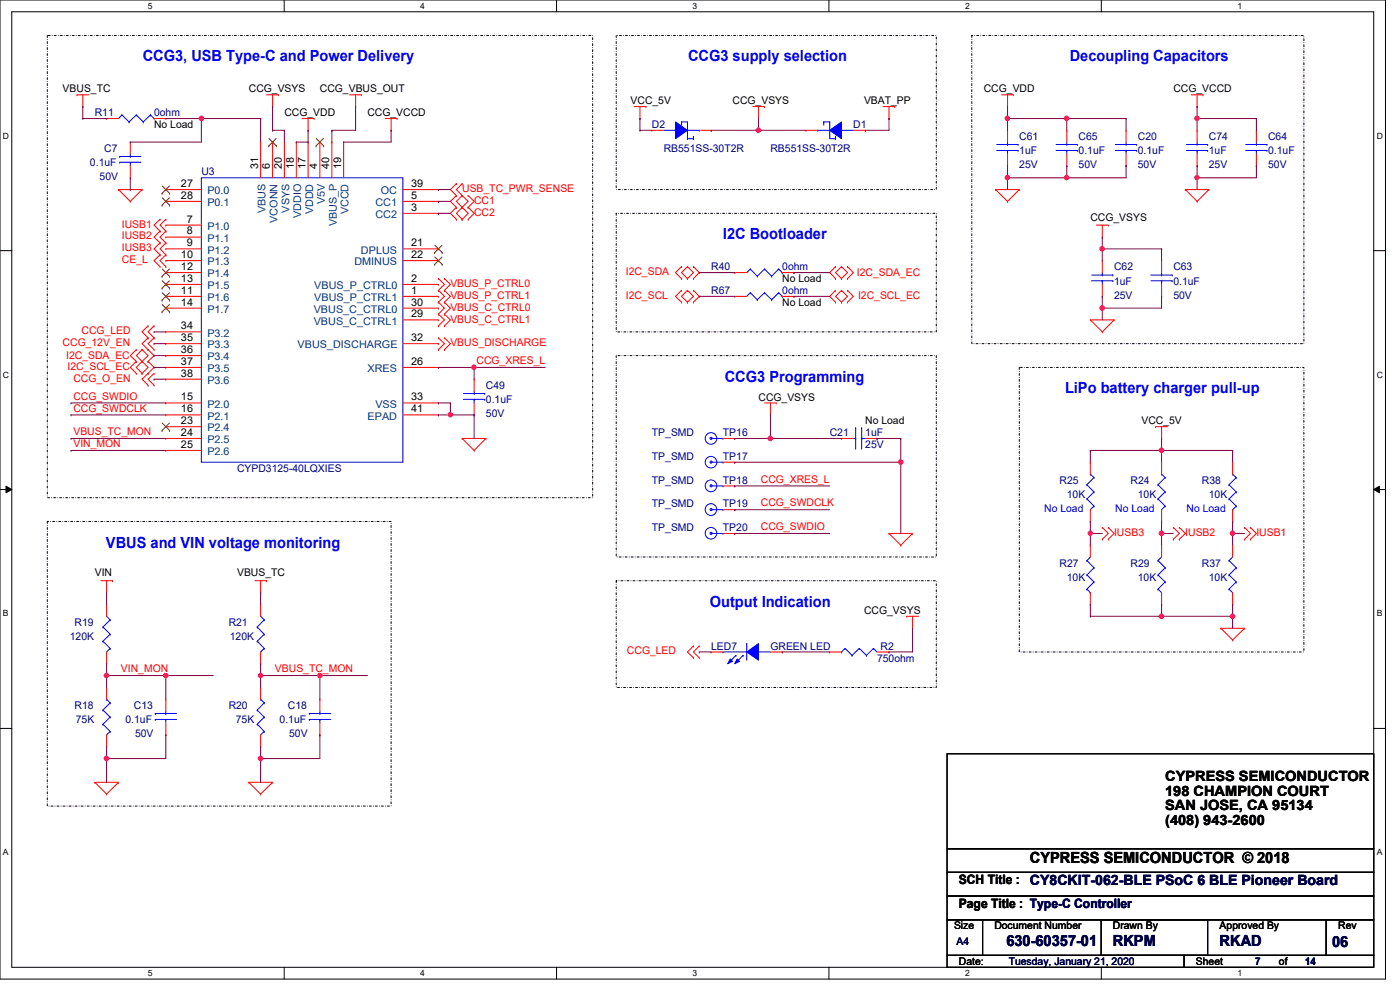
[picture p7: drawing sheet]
<svg xmlns="http://www.w3.org/2000/svg" width="297mm" height="210mm" viewBox="0 0 297 210" stroke-linecap="round" stroke-linejoin="round" font-family="sans-serif">
<defs><g id="words">
<g font-size="3.3" fill="#00f">
<text x="30.3" y="13">CCG3, USB Type-C and Power Delivery</text>
<text x="146" y="13">CCG3 supply selection</text>
<text x="226.9" y="13">Decoupling Capacitors</text>
<text x="153.4" y="50.8">I2C Bootloader</text>
<text x="153.8" y="80.9">CCG3 Programming</text>
<text x="225.9" y="83.4">LiPo battery charger pull-up</text>
<text x="22.5" y="116.2">VBUS and VIN voltage monitoring</text>
<text x="150.6" y="128.7">Output Indication</text>
</g>
<text font-size="3.3" x="218.5" y="183">CYPRESS SEMICONDUCTOR © 2018</text>
<g font-size="3.3" fill="#000040">
<text x="213.5" y="200.6">630-60357-01</text>
<text x="236.1" y="200.6">RKPM</text>
<text x="258.7" y="200.6">RKAD</text>
<text x="282.6" y="200.9">06</text>
</g>
<g font-size="3">
<text x="247.2" y="165.7">CYPRESS SEMICONDUCTOR</text>
<text x="247.2" y="168.8">198 CHAMPION COURT</text>
<text x="247.2" y="171.9">SAN JOSE, CA 95134</text>
<text x="247.2" y="175">(408) 943-2600</text>
</g>
<g font-size="2.8">
<text x="203.4" y="187.6">SCH Title : CY8CKIT-062-BLE PSoC 6 BLE Pioneer Board</text>
<text x="203.4" y="192.7">Page Title : Type-C Controller</text>
</g>
<g font-size="2.2">
<text x="13.3" y="19.6">VBUS_TC</text>
<text x="52.8" y="19.6">CCG_VSYS</text>
<text x="67.9" y="19.6">CCG_VBUS_OUT</text>
<text x="133.8" y="22.1">VCC_5V</text>
<text x="155.4" y="22.1">CCG_VSYS</text>
<text x="183.3" y="22.1">VBAT_PP</text>
<text x="208.7" y="19.6">CCG_VDD</text>
<text x="248.9" y="19.6">CCG_VCCD</text>
<text x="32.7" y="27.2">No Load</text>
<text x="60.3" y="24.6">CCG_VDD</text>
<text x="77.9" y="24.6">CCG_VCCD</text>
<text x="54.7" y="35.9" transform="rotate(-90 54.7 35.9)">31</text>
<text x="57.3" y="35.9" transform="rotate(-90 57.3 35.9)">6</text>
<text x="59.8" y="35.9" transform="rotate(-90 59.8 35.9)">20</text>
<text x="62.3" y="35.9" transform="rotate(-90 62.3 35.9)">18</text>
<text x="64.8" y="35.9" transform="rotate(-90 64.8 35.9)">17</text>
<text x="67.3" y="35.9" transform="rotate(-90 67.3 35.9)">4</text>
<text x="69.8" y="35.9" transform="rotate(-90 69.8 35.9)">40</text>
<text x="72.3" y="35.9" transform="rotate(-90 72.3 35.9)">19</text>
<text x="38.4" y="39.7">27</text>
<text x="87.2" y="39.7">39</text>
<text x="38.4" y="42.2">28</text>
<text x="39.7" y="47.2">7</text>
<text x="87.2" y="44.7">3</text>
<text x="87.2" y="42.2">5</text>
<text x="231.3" y="46.8">CCG_VSYS</text>
<text x="39.7" y="49.7">8</text>
<text x="39.7" y="52.2">9</text>
<text x="87.2" y="52.2">21</text>
<text x="38.4" y="54.7">10</text>
<text x="38.4" y="57.3">12</text>
<text x="38.4" y="59.8">13</text>
<text x="87.2" y="59.8">2</text>
<text x="87.2" y="54.7">22</text>
<text x="165.9" y="59.9">No Load</text>
<text x="38.4" y="62.3">11</text>
<text x="38.4" y="64.8">14</text>
<text x="87.2" y="62.3">1</text>
<text x="87.2" y="64.8">30</text>
<text x="165.9" y="64.9">No Load</text>
<text x="38.4" y="69.8">34</text>
<text x="87.2" y="67.3">29</text>
<text x="38.4" y="77.4">37</text>
<text x="38.4" y="74.9">36</text>
<text x="38.4" y="72.3">35</text>
<text x="87.2" y="77.4">26</text>
<text x="87.2" y="72.3">32</text>
<text x="38.4" y="79.9">38</text>
<text x="38.4" y="87.5">16</text>
<text x="38.4" y="84.9">15</text>
<text x="38.4" y="90">23</text>
<text x="87.2" y="84.9">33</text>
<text x="87.2" y="87.5">41</text>
<text x="160.9" y="85">CCG_VSYS</text>
<text x="38.4" y="95">25</text>
<text x="38.4" y="92.5">24</text>
<text x="183.6" y="90">No Load</text>
<text x="242.1" y="90">VCC_5V</text>
<text x="20.1" y="122.2">VIN</text>
<text x="50.3" y="122.2">VBUS_TC</text>
<text x="183.3" y="130.3">CCG_VSYS</text>
<text x="202.4" y="197.1">Size</text>
<text x="210.9" y="197.1">Document Number</text>
<text x="236.1" y="197.1">Drawn By</text>
<text x="258.7" y="197.1">Approved By</text>
<text x="283.9" y="197.1">Rev</text>
<text x="203.4" y="204.7">Date:</text>
<text x="253.7" y="204.7">Sheet</text>
<text x="271.3" y="204.7">of</text>
</g>
<g font-size="2.2" fill="#000080">
<text x="20.1" y="24.6">R11</text>
<text x="32.7" y="24.6">0ohm</text>
<text x="138.3" y="27.2">D2</text>
<text x="181" y="27.2">D1</text>
<text x="216.2" y="29.7">C61</text>
<text x="228.8" y="29.7">C65</text>
<text x="241.4" y="29.7">C20</text>
<text x="256.5" y="29.7">C74</text>
<text x="269" y="29.7">C64</text>
<text x="19.1" y="35.2">0.1uF</text>
<text x="22.1" y="32.2">C7</text>
<text x="140.8" y="32.2">RB551SS-30T2R</text>
<text x="163.4" y="32.2">RB551SS-30T2R</text>
<text x="216.2" y="32.7">1uF</text>
<text x="216.2" y="35.7">25V</text>
<text x="228.8" y="32.7">0.1uF</text>
<text x="228.8" y="35.7">50V</text>
<text x="241.4" y="32.7">0.1uF</text>
<text x="241.4" y="35.7">50V</text>
<text x="256.5" y="32.7">1uF</text>
<text x="256.5" y="35.7">25V</text>
<text x="269" y="32.7">0.1uF</text>
<text x="269" y="35.7">50V</text>
<text x="21.1" y="38.2">50V</text>
<text x="42.7" y="37.2">U3</text>
<text x="150.9" y="57.3">R40</text>
<text x="165.9" y="57.3">0ohm</text>
<text x="236.3" y="57.3">C62</text>
<text x="248.9" y="57.3">C63</text>
<text x="150.9" y="62.4">R67</text>
<text x="165.9" y="62.4">0ohm</text>
<text x="236.3" y="60.4">1uF</text>
<text x="236.3" y="63.4">25V</text>
<text x="248.9" y="60.4">0.1uF</text>
<text x="248.9" y="63.4">50V</text>
<text x="103.1" y="82.5">C49</text>
<text x="103.1" y="85.5">0.1uF</text>
<text x="103.1" y="88.5">50V</text>
<text x="138.3" y="92.5">TP_SMD</text>
<text x="153.4" y="92.5">TP16</text>
<text x="176" y="92.5">C21</text>
<text x="183.6" y="92.5">1uF</text>
<text x="183.6" y="95">25V</text>
<text x="50.3" y="100.1">CYPD3125-40LQXIES</text>
<text x="138.3" y="97.6">TP_SMD</text>
<text x="153.4" y="97.6">TP17</text>
<text x="138.3" y="107.6">TP_SMD</text>
<text x="138.3" y="102.6">TP_SMD</text>
<text x="153.4" y="107.6">TP19</text>
<text x="153.4" y="102.6">TP18</text>
<text x="224.8" y="102.6">R25</text>
<text x="226.3" y="105.6">10K</text>
<text x="239.9" y="102.6">R24</text>
<text x="241.4" y="105.6">10K</text>
<text x="255" y="102.6">R38</text>
<text x="256.5" y="105.6">10K</text>
<text x="138.3" y="112.6">TP_SMD</text>
<text x="153.4" y="112.6">TP20</text>
<text x="224.8" y="120.2">R27</text>
<text x="226.3" y="123.2">10K</text>
<text x="239.9" y="120.2">R29</text>
<text x="241.4" y="123.2">10K</text>
<text x="255" y="120.2">R37</text>
<text x="256.5" y="123.2">10K</text>
<text x="14.8" y="135.8">120K</text>
<text x="15.8" y="132.8">R19</text>
<text x="48.5" y="132.8">R21</text>
<text x="48.8" y="135.8">120K</text>
<text x="150.9" y="137.8">LED7</text>
<text x="163.4" y="137.8">GREEN LED</text>
<text x="186.8" y="137.8">R2</text>
<text x="186.1" y="140.3">750ohm</text>
<text x="15.8" y="150.4">R18</text>
<text x="16.1" y="153.4">75K</text>
<text x="26.6" y="153.4">0.1uF</text>
<text x="28.4" y="150.4">C13</text>
<text x="48.5" y="150.4">R20</text>
<text x="50" y="153.4">75K</text>
<text x="59.3" y="153.4">0.1uF</text>
<text x="61.1" y="150.4">C18</text>
<text x="28.7" y="156.4">50V</text>
<text x="61.3" y="156.4">50V</text>
</g>
<g font-size="2.2" fill="#004080">
<text x="44" y="41.2">P0.0</text>
<text x="80.8" y="41.2">OC</text>
<text x="44" y="43.7">P0.1</text>
<text x="56.3" y="45.2" transform="rotate(-90 56.3 45.2)">VBUS</text>
<text x="58.9" y="47.2" transform="rotate(-90 58.9 47.2)">VCONN</text>
<text x="61.4" y="45.1" transform="rotate(-90 61.4 45.1)">VSYS</text>
<text x="63.9" y="46.2" transform="rotate(-90 63.9 46.2)">VDDIO</text>
<text x="66.4" y="45.5" transform="rotate(-90 66.4 45.5)">VDDD</text>
<text x="68.9" y="43.3" transform="rotate(-90 68.9 43.3)">V5V</text>
<text x="74" y="45.5" transform="rotate(-90 74 45.5)">VCCD</text>
<text x="79.6" y="46.3">CC2</text>
<text x="79.6" y="43.7">CC1</text>
<text x="44" y="48.8">P1.0</text>
<text x="44" y="51.3">P1.1</text>
<text x="44" y="53.8">P1.2</text>
<text x="71.5" y="48" transform="rotate(-90 71.5 48)">VBUS_P</text>
<text x="76.6" y="53.8">DPLUS</text>
<text x="44" y="56.3">P1.3</text>
<text x="44" y="58.8">P1.4</text>
<text x="75.2" y="56.3">DMINUS</text>
<text x="44" y="61.3">P1.5</text>
<text x="44" y="63.9">P1.6</text>
<text x="66.7" y="63.9">VBUS_P_CTRL1</text>
<text x="66.7" y="61.3">VBUS_P_CTRL0</text>
<text x="44" y="66.4">P1.7</text>
<text x="44" y="71.4">P3.2</text>
<text x="66.5" y="66.4">VBUS_C_CTRL0</text>
<text x="66.5" y="68.9">VBUS_C_CTRL1</text>
<text x="44" y="76.5">P3.4</text>
<text x="44" y="73.9">P3.3</text>
<text x="63.1" y="73.9">VBUS_DISCHARGE</text>
<text x="44" y="81.4">P3.6</text>
<text x="44" y="79">P3.5</text>
<text x="78" y="79">XRES</text>
<text x="44" y="89">P2.1</text>
<text x="44" y="86.5">P2.0</text>
<text x="78" y="89">EPAD</text>
<text x="79.6" y="86.5">VSS</text>
<text x="44" y="94">P2.5</text>
<text x="44" y="91.5">P2.4</text>
<text x="44" y="96.6">P2.6</text>
</g>
<g font-size="2.2" fill="#f00">
<text x="98" y="40.7">USB_TC_PWR_SENSE</text>
<text x="100.6" y="43.3">CC1</text>
<text x="100.6" y="45.8">CC2</text>
<text x="25.9" y="53.3">IUSB3</text>
<text x="25.9" y="50.8">IUSB2</text>
<text x="25.9" y="48.3">IUSB1</text>
<text x="25.9" y="55.8">CE_L</text>
<text x="132.8" y="58.3">I2C_SDA</text>
<text x="181.8" y="58.6">I2C_SDA_EC</text>
<text x="95.5" y="60.9">VBUS_P_CTRL0</text>
<text x="95.5" y="63.4">VBUS_P_CTRL1</text>
<text x="95.5" y="65.9">VBUS_C_CTRL0</text>
<text x="132.8" y="63.4">I2C_SCL</text>
<text x="182" y="63.4">I2C_SCL_EC</text>
<text x="17.3" y="70.9">CCG_LED</text>
<text x="95.5" y="68.4">VBUS_C_CTRL1</text>
<text x="13.3" y="73.4">CCG_12V_EN</text>
<text x="14.1" y="76.2">I2C_SDA_EC</text>
<text x="95.5" y="73.4">VBUS_DISCHARGE</text>
<text x="101.1" y="77.2">CCG_XRES_L</text>
<text x="14.3" y="78.4">I2C_SCL_EC</text>
<text x="15.6" y="81">CCG_O_EN</text>
<text x="15.6" y="87.3">CCG_SWDCLK</text>
<text x="15.6" y="84.8">CCG_SWDIO</text>
<text x="15.6" y="94.8">VIN_MON</text>
<text x="15.6" y="92.3">VBUS_TC_MON</text>
<text x="161.4" y="107.4">CCG_SWDCLK</text>
<text x="161.4" y="102.4">CCG_XRES_L</text>
<text x="161.4" y="112.4">CCG_SWDIO</text>
<text x="236.3" y="113.7">IUSB3</text>
<text x="251.5" y="113.7">IUSB2</text>
<text x="266.5" y="113.7">IUSB1</text>
<text x="25.7" y="142.6">VIN_MON</text>
<text x="58.3" y="142.6">VBUS_TC_MON</text>
<text x="133" y="138.8">CCG_LED</text>
</g>
<g font-size="2.2" fill="#00f">
<text x="221.5" y="108.6">No Load</text>
<text x="236.6" y="108.6">No Load</text>
<text x="251.7" y="108.6">No Load</text>
</g>
<g font-size="2.2" fill="#000040">
<text x="202.9" y="200.4">A4</text>
<text x="214" y="204.7">Tuesday, January 21, 2020</text>
<text x="266.3" y="204.7">7</text>
<text x="276.9" y="204.7">14</text>
</g>
<g font-size="1.8">
<text x="31.4" y="1.9">5</text>
<text x="89.2" y="1.9">4</text>
<text x="146.9" y="1.9">3</text>
<text x="204.7" y="1.9">2</text>
<text x="262.5" y="1.9">1</text>
<text x=".6" y="29.4">D</text>
<text x="292.1" y="29.4">D</text>
<text x=".6" y="80.1">C</text>
<text x="292.1" y="80.1">C</text>
<text x=".6" y="130.8">B</text>
<text x="292.1" y="130.8">B</text>
<text x=".6" y="181.4">A</text>
<text x="292.1" y="181.4">A</text>
<text x="31.4" y="207.1">5</text>
<text x="89.2" y="207.1">4</text>
<text x="146.9" y="207.1">3</text>
<text x="204.7" y="207.1">2</text>
<text x="262.5" y="207.1">1</text>
</g>
</g></defs>
<path d="M0 0h293.9v207.7h-293.9zM2.5 2.5h288.9v202.7h-288.9z" fill="none" stroke="#000" stroke-width=".21"/>
<g fill="#fff">
<path d="M31.4 .3h.9v1.9h-.9z"/>
<path d="M31.4 205.4h.9v2h-.9z"/>
</g>
<path d="M60.3 0v2.5M60.3 205.2v2.5" fill="none" stroke="#000" stroke-width=".21"/>
<g fill="#fff">
<path d="M89.2 .3h.9v1.9h-.9z"/>
<path d="M89.2 205.4h.9v2h-.9z"/>
</g>
<path d="M118.1 0v2.5M118.1 205.2v2.5" fill="none" stroke="#000" stroke-width=".21"/>
<g fill="#fff">
<path d="M146.9 .3h1v1.9h-1z"/>
<path d="M146.9 205.4h1v2h-1z"/>
</g>
<path d="M175.9 0v2.5M175.9 205.2v2.5" fill="none" stroke="#000" stroke-width=".21"/>
<g fill="#fff">
<path d="M204.7 .3h1v1.9h-1z"/>
<path d="M204.7 205.4h1v2h-1z"/>
</g>
<path d="M233.6 0v2.5M233.6 205.2v2.5" fill="none" stroke="#000" stroke-width=".21"/>
<g fill="#fff">
<path d="M262.5 .3h1v1.9h-1z"/>
<path d="M262.5 205.4h1v2h-1z"/>
<path d="M.6 27.8h1.3v2h-1.3z"/>
<path d="M292.1 27.8h1.2v2h-1.2z"/>
<path d="M.6 78.5h1.3v2h-1.3z"/>
<path d="M292.1 78.5h1.2v2h-1.2z"/>
</g>
<path d="M0 53.2h2.5M291.4 53.2h2.5" fill="none" stroke="#000" stroke-width=".21"/>
<g fill="#fff">
<path d="M.6 129.2h1.2v1.9h-1.2z"/>
<path d="M292.1 129.2h1.1v1.9h-1.1z"/>
</g>
<path d="M0 103.8h2.5M1.3 103.1l1.2 .7-1.2 .7zM291.4 103.8l1.3-.7v1.4zM291.4 103.8h2.5" fill="none" stroke="#000" stroke-width=".21"/>
<path d="M1.3 103.1l1.2 .7-1.2 .7zM291.4 103.8l1.3-.7v1.4z" fill="#000"/>
<g fill="#fff">
<path d="M.6 179.8h1.2v2h-1.2z"/>
<path d="M292.1 179.8h1.1v2h-1.1z"/>
</g>
<path d="M0 154.5h2.5M200.9 159.9h90.5v20.1h-90.5zM291.4 154.5h2.5M200.9 180h90.5v5h-90.5zM200.9 185h90.5v5.1h-90.5zM200.9 195.1h7.5v7.5h-7.5zM200.9 190.1h90.5v5h-90.5zM208.4 195.1h72.9v7.5h-72.9zM233.6 195.1h22.6v7.5h-22.6zM281.3 195.1h10.1v7.5h-10.1zM200.9 202.6h50.3v2.6h-50.3zM251.2 202.6h40.2v2.6h-40.2z" fill="none" stroke="#000" stroke-width=".21"/>
<path d="M10 7.5h115.7v98.1h-115.7zM130.7 7.5h67.9v32.7h-67.9zM206.2 7.5h70.4v65.4h-70.4zM130.7 45.3h67.9v25.1h-67.9zM130.7 75.4h67.9v42.8h-67.9zM216.2 77.9h60.4v60.4h-60.4zM10 110.6h73v60.4h-73zM130.7 123.2h67.9v22.6h-67.9z" fill="none" stroke="#000" stroke-width=".21" stroke-dasharray=".4 .4 0 .4"/>
<g fill="none" stroke="#f00" stroke-width=".21">
<path d="M16.3 20.1h.1M16.3 20.1h2.5M17.6 22.6h.1M17.6 20.1v2.5M22.6 25.1h.1M22.6 25.1h2.5M32.7 25.1h2.5M35.2 25.1h.1M56.6 20.1h2.5M57.8 22.6h.1M57.8 20.1v2.5M59.1 20.1h.1"/>
<path d="M64.1 25.1h2.5M65.4 27.6h.1M65.4 25.1v2.5M66.6 25.1h.1M74.2 20.1h2.5M75.4 22.6h.1M75.4 20.1v2.5M76.7 20.1h.1M81.7 25.1h2.5M83 27.6h.1M83 25.1v2.5M84.2 25.1h.1"/>
<path d="M96.8 38.9h.1M96.8 38.9l-1.3 1.3 1.3 1.3M98 38.9h.1M98 38.9l-1.2 1.3 1.2 1.3M134.5 22.6h2.5M135.8 25.1h.1M135.8 22.6v2.5M137 22.6h.1M159.7 22.6h2.5M160.9 25.1h.1M160.9 22.6v2.5M162.2 22.6h.1"/>
<path d="M187.3 22.6h2.5M188.6 25.1h.1M188.6 22.6v2.5M189.8 22.6h.1M212.5 20.1h2.5M213.7 22.6h.1M213.7 20.1v2.5M215 20.1h.1M252.7 20.1h2.5M254 22.6h.1M254 20.1v2.5M255.2 20.1h.1"/>
<path d="M266.5 27.6h.1M266.5 35.2h.1M266.5 27.6v2.5M266.5 32.7v2.5M25.1 40.2h.1M25.1 40.2h5M25.1 40.2l2.5 2.5M27.6 42.7h.1M30.1 40.2h.1M30.1 40.2l-2.5 2.5M34 51.5h.1M34 54.1h.1"/>
<path d="M34 49h.1M34 46.5h.1M34 56.6h.1M34 46.5l-1.3 1.3 1.3 1.2M34 51.5l-1.3 1.3 1.3 1.3M34 49l-1.3 1.3 1.3 1.2M34 54.1l-1.3 1.2 1.3 1.3M35.2 51.5h.1M35.2 54.1h.1M35.2 49h.1M35.2 46.5h.1M35.2 56.6h.1"/>
<path d="M35.2 51.5l-1.2 1.3 1.2 1.3M35.2 49l-1.2 1.3 1.2 1.2M35.2 46.5l-1.2 1.3 1.2 1.2M35.2 54.1l-1.2 1.2 1.2 1.3M93 59.1h.1M93 59.1l1.3 1.2-1.3 1.3M94.3 59.1h.1M94.3 59.1l1.2 1.2-1.2 1.3M96.8 41.5h.1M96.8 44h.1M96.8 46.5h.1M96.8 41.5l-1.3 1.2 1.3 1.3"/>
<path d="M96.8 44l-1.3 1.3 1.3 1.2M98 41.5h.1M98 44h.1M98 46.5h.1M98 41.5l-1.2 1.2 1.2 1.3M98 41.5l1.3 1.2-1.3 1.3M98 44l-1.2 1.3 1.2 1.2M98 44l1.3 1.3-1.3 1.2M99.3 41.5h.1M99.3 44h.1M99.3 46.5h.1M99.3 44l1.3 1.3-1.3 1.2"/>
<path d="M99.3 41.5l1.3 1.2-1.3 1.3M144.6 56.6h.1M144.6 59.1h.1M144.6 56.6l-1.3 1.2 1.3 1.3M145.8 59.1h.1M145.8 56.6h.1M145.8 56.6l1.3 1.2-1.3 1.3M145.8 56.6l-1.2 1.2 1.2 1.3M147.1 56.6h.1M147.1 59.1h.1M147.1 56.6l1.2 1.2-1.2 1.3M177.2 59.1h.1"/>
<path d="M177.2 56.6h.1M177.2 56.6l-1.2 1.2 1.2 1.3M178.5 56.6h.1M178.5 59.1h.1M178.5 56.6l-1.3 1.2 1.3 1.3M178.5 56.6l1.3 1.2-1.3 1.3M179.8 59.1h.1M179.8 56.6h.1M179.8 56.6l1.2 1.2-1.2 1.3M211.2 40.2h.1M211.2 40.2h5M211.2 40.2l2.5 2.5"/>
<path d="M213.7 42.7h.1M216.2 40.2h.1M216.2 40.2l-2.5 2.5M232.6 47.8h2.5M233.8 50.3h.1M233.8 55.3h.1M233.8 47.8v2.5M233.8 55.3v2.5M235.1 47.8h.1M251.5 40.2h.1M251.5 40.2h5M251.5 40.2l2.5 2.5"/>
<path d="M254 42.7h.1M256.5 40.2h.1M256.5 40.2l-2.5 2.5M28.9 76.7h.1M28.9 74.2h.1M28.9 79.2h.1M28.9 76.7l-1.3 1.2 1.3 1.3M28.9 74.2l-1.3 1.2 1.3 1.3M30.1 74.2h.1M30.1 76.7h.1M30.1 79.2h.1M30.1 74.2l1.3 1.2-1.3 1.3"/>
<path d="M30.1 74.2l-1.2 1.2 2.5 2.5-1.3 1.3M30.1 76.7l-1.2 1.2 1.2 1.3M31.4 69.1h.1M31.4 71.7h.1M31.4 74.2h.1M31.4 79.2h.1M31.4 76.7h.1M31.4 69.1l-1.3 1.3 1.3 1.3M31.4 71.7l-1.3 1.2 2.6 2.5-1.3 1.3M31.4 79.2l-1.3 1.2 1.3 1.3M31.4 76.7l1.3 1.2-1.3 1.3M32.7 69.1h.1"/>
<path d="M32.7 71.7h.1M32.7 74.2h.1M32.7 79.2h.1M32.7 69.1l-1.3 1.3 1.3 1.3M32.7 71.7l-1.3 1.2 1.3 1.3M32.7 79.2l-1.3 1.2 1.3 1.3M93 61.6h.1M93 64.1h.1M93 66.6h.1M93 69.1h.1M93 74.2h.1M93 71.7h.1"/>
<path d="M93 61.6l1.3 1.3-1.3 1.2M93 64.1l1.3 1.3-1.3 1.2M93 66.6l1.3 1.3-1.3 1.2M93 71.7l1.3 1.2-1.3 1.3M94.3 61.6h.1M94.3 64.1h.1M94.3 66.6h.1M94.3 69.1h.1M94.3 74.2h.1M94.3 71.7h.1M94.3 61.6l1.2 1.3-1.2 1.2M94.3 64.1l1.2 1.3-1.2 1.2"/>
<path d="M94.3 66.6l1.2 1.3-1.2 1.2M94.3 71.7l1.2 1.2-1.2 1.3M144.6 61.6h.1M144.6 64.1h.1M144.6 61.6l-1.3 1.3 1.3 1.2M145.8 64.1h.1M145.8 61.6h.1M145.8 61.6l1.3 1.3-1.3 1.2M145.8 61.6l-1.2 1.3 1.2 1.2M147.1 61.6h.1M147.1 64.1h.1M147.1 61.6l1.2 1.3-1.2 1.2"/>
<path d="M155.9 62.9h.1M155.9 62.9h2.5M165.9 62.9h2.5M168.4 62.9h.1M177.2 64.1h.1M177.2 61.6h.1M177.2 61.6l-1.2 1.3 1.2 1.2M178.5 61.6h.1M178.5 64.1h.1M178.5 61.6l-1.3 1.3 1.3 1.2M178.5 61.6l1.3 1.3-1.3 1.2M179.8 64.1h.1"/>
<path d="M179.8 61.6h.1M179.8 61.6l1.2 1.3-1.2 1.2M231.3 67.9h.1M231.3 67.9h5M231.3 67.9l2.5 2.5M233.8 70.4h.1M233.8 62.9h.1M233.8 60.3v2.6M236.3 67.9h.1M236.3 67.9l-2.5 2.5M31.4 81.7h.1M32.7 81.7h.1"/>
<path d="M98 93h.1M98 93h5.1M98 93l2.6 2.5M100.6 95.5h.1M103.1 93h.1M103.1 93l-2.5 2.5M162.2 85.5h2.5M163.4 88h.1M163.4 85.5v2.5M164.7 85.5h.1M245.2 90.5h.1M245.2 90.5h2.5"/>
<path d="M246.4 93h.1M246.4 90.5v2.5M188.6 113.2h.1M188.6 113.2h5M188.6 113.2l2.5 2.5M191.1 115.7h.1M193.6 113.2h.1M193.6 113.2l-2.5 2.5M233.8 111.9h.1M233.8 114.4h.1M233.8 111.9l1.3 1.3-1.3 1.2M235.1 111.9h.1"/>
<path d="M235.1 114.4h.1M235.1 111.9l1.2 1.3-1.2 1.2M248.9 111.9h.1M248.9 114.4h.1M248.9 111.9l1.3 1.3-1.3 1.2M250.2 111.9h.1M250.2 114.4h.1M250.2 111.9l1.3 1.3-1.3 1.2M264 111.9h.1M264 114.4h.1M264 111.9l1.3 1.3-1.3 1.2M265.3 111.9h.1"/>
<path d="M265.3 114.4h.1M265.3 111.9l1.2 1.3-1.2 1.2M21.4 123.2h2.5M22.6 125.7h.1M22.6 123.2v2.5M23.9 123.2h.1M54.1 123.2h2.5M55.3 125.7h.1M55.3 123.2v2.5M56.6 123.2h.1M147.1 137h.1M147.1 139.5h.1"/>
<path d="M147.1 137l-1.3 1.3 1.3 1.2M148.3 137h.1M148.3 139.5h.1M148.3 137l-1.2 1.3 1.2 1.2M192.4 130.7h.1M192.4 130.7h2.5M193.6 133.3h.1M193.6 130.7v2.6M259 133.3h.1M259 133.3h5M259 133.3l2.5 2.5M261.5 135.8h.1"/>
<path d="M264 133.3h.1M264 133.3l-2.5 2.5M20.1 165.9h.1M20.1 165.9h5M20.1 165.9l2.5 2.5M22.6 168.4h.1M25.1 165.9h.1M25.1 165.9l-2.5 2.5M52.8 165.9h.1M52.8 165.9h5M52.8 165.9l2.5 2.5M55.3 168.4h.1"/>
<path d="M57.8 165.9h.1M57.8 165.9l-2.5 2.5"/>
</g>
<g fill="none" stroke="#00f" stroke-width=".21">
<path d="M25.9 24.4h.1M25.9 24.4l-.8 .7M25.9 24.4l1.5 1.5M27.4 25.9h.1M28.9 24.4h.1M28.9 24.4l-1.5 1.5M28.9 24.4l1.5 1.5M30.4 25.9h.1M31.9 24.4h.1M31.9 24.4l-1.5 1.5M31.9 24.4l.8 .7M32.7 25.1h.1"/>
<path d="M264.3 31.9h4.5M264.3 30.6h4.5M266.5 30.6h.1M266.5 31.9h.1M266.5 30.1v.5M266.5 31.9v.8M268.8 31.9h.1M268.8 30.6h.1M231.6 59.6h4.5M231.6 58.3h4.5M233.8 58.3h.1M233.8 59.6h.1"/>
<path d="M233.8 57.8v.5M233.8 59.6v.7M236.1 59.6h.1M236.1 58.3h.1M159.2 62.1h.1M159.2 62.1l-.8 .8M159.2 62.1l1.5 1.5M160.7 63.6h.1M162.2 62.1h.1M162.2 62.1l-1.5 1.5M162.2 62.1l1.5 1.5M163.7 63.6h.1"/>
<path d="M165.2 62.1h.1M165.2 62.1l-1.5 1.5M165.2 62.1l.7 .8M165.9 62.9h.1M153.4 138.3h.1M153.4 138.3h5M158.4 136.5h.1M158.4 136.5v3.5M160.9 138.3h.1M160.9 138.3h2.5"/>
</g>
<path d="M158.4 138.3l2.5-1.8v3.5z" fill-rule="evenodd" fill="#00f"/>
<path d="M158.4 138.3l2.5-1.8v3.5z" fill="none" stroke="#00f" stroke-width=".21"/>
<path d="M154.9 139.8l.5 .5-1 .5z" fill-rule="evenodd" fill="#00f"/>
<path d="M154.9 139.8l.5 .5-1 .5z" fill="none" stroke="#00f" stroke-width=".21"/>
<path d="M156.4 139.8l.5 .5-1 .5z" fill-rule="evenodd" fill="#00f"/>
<g fill="none" stroke="#00f" stroke-width=".21">
<path d="M140.8 27.6h2.5M143.3 27.6h.1M144.6 25.9h.1M144.6 25.9h1.2v3.5M145.8 29.4h.1M145.8 27.6h2.5M145.8 29.4h1.3M147.1 29.4h.1M148.3 27.6h.1M260.7 105.8h.1M260.7 102.8h.1M260.7 118.9h.1"/>
<path d="M260.7 105.8l1.6 1.6M260.7 102.8l1.6 1.6M260.7 118.9l1.6 1.5M261.5 100.6h.1M261.5 100.6l.8 .7M261.5 118.2l-.8 .7M262.3 107.4h.1M262.3 104.4h.1M262.3 101.3h.1M262.3 107.4l-.8 .7M262.3 104.4l-1.6 1.4M262.3 101.3l-1.6 1.5"/>
<path d="M156.1 139h.1M156.1 139l-1.5 1.5M156.4 139.8l.5 .5-1 .5zM157.6 139h.1M157.6 139l-1.5 1.5M178.5 138.3h.1M179.3 137.5h.1M179.3 137.5l1.5 1.5M179.3 137.5l-.8 .8M180.8 139h.1M182.3 137.5h.1M182.3 137.5l1.5 1.5"/>
<path d="M182.3 137.5l-1.5 1.5M183.8 139h.1M185.3 137.5h.1M185.3 137.5l.8 .8M185.3 137.5l-1.5 1.5M260.7 122h.1M260.7 125h.1M260.7 122l1.6 1.4M260.7 125l.8 .7M261.5 125.7h.1M262.3 120.4h.1M262.3 123.4h.1"/>
<path d="M262.3 120.4l-1.6 1.6M262.3 123.4l-1.6 1.6"/>
</g>
<g fill="none" stroke="#f00" stroke-width=".21">
<path d="M261.5 98h.1M261.5 98v2.6M261.5 110.6h.1M261.5 115.7h.1M261.5 108.1v2.5M261.5 115.7v2.5M150.9 138.3h.1M150.9 138.3h2.5M163.4 138.3h2.5M165.9 138.3h.1M176 138.3h.1M176 138.3h2.5"/>
<path d="M186.1 138.3h2.5M188.6 138.3h.1M261.5 128.2h.1M261.5 125.7v2.5"/>
</g>
<path d="M143.3 25.9l2.5 1.7-2.5 1.8z" fill-rule="evenodd" fill="#00f"/>
<g fill="none" stroke="#00f" stroke-width=".21">
<path d="M42.7 37.7h42.8v60.3h-42.8zM143.3 25.9l2.5 1.7-2.5 1.8zM144.6 26.4h.1M144.6 25.9v.5M147.1 28.9h.1M147.1 28.9v.5M173.5 27.6h.1M173.5 27.6h2.5M174.8 25.9h.1M174.8 25.9h1.2M176 25.9h.1M176 25.9v3.5h1.2"/>
<path d="M177.2 29.4h.1M178.5 27.6h.1M178.5 27.6h2.5M54.6 133h.1M54.6 136h.1M54.6 133l1.4 1.5M54.6 136l1.4 1.5M55.3 138.3h.1M55.3 130.7l.7 .8M56 131.5h.1M56 134.5h.1M56 137.5h.1"/>
<path d="M56 131.5l-1.4 1.5M56 134.5l-1.4 1.5M56 137.5l-.7 .8"/>
</g>
<g fill="none" stroke="#f00" stroke-width=".21">
<path d="M55.3 30.1h.1M55.3 30.1v7.6M57.8 30.1h.1M57.8 30.1v7.6M60.3 30.1h.1M60.3 30.1v7.6M62.9 30.1h.1M62.9 30.1v7.6M65.4 30.1h.1M65.4 30.1v7.6M67.9 30.1h.1M67.9 30.1v7.6"/>
<path d="M70.4 30.1h.1M70.4 30.1v7.6M72.9 30.1h.1M72.9 30.1v7.6M138.3 27.6h.1M138.3 27.6h2.5M148.3 27.6h2.6M150.9 27.6h.1M35.2 47.8h.1M35.2 50.3h.1M35.2 52.8h.1M35.2 55.3h.1"/>
<path d="M35.2 57.8h.1M35.2 42.7h.1M35.2 40.2h.1M35.2 42.7h7.5M35.2 47.8h7.5M35.2 50.3h7.5M35.2 52.8h7.5M35.2 55.3h7.5M35.2 57.8h7.5M35.2 40.2h7.5M85.5 45.3h7.5M85.5 42.7h7.5"/>
<path d="M85.5 52.8h7.5M85.5 55.3h7.5M85.5 40.2h7.5M93 45.3h.1M93 42.7h.1M93 55.3h.1M93 52.8h.1M93 40.2h.1M35.2 60.3h.1M35.2 62.9h.1M35.2 65.4h.1M35.2 77.9h.1"/>
<path d="M35.2 75.4h.1M35.2 72.9h.1M35.2 70.4h.1M35.2 62.9h7.5M35.2 60.3h7.5M35.2 65.4h7.5M35.2 77.9h7.5M35.2 75.4h7.5M35.2 72.9h7.5M35.2 70.4h7.5M85.5 62.9h7.5M85.5 60.3h7.5"/>
<path d="M85.5 65.4h7.5M85.5 67.9h7.5M85.5 77.9h7.5M85.5 72.9h7.5M93 62.9h.1M93 60.3h.1M93 65.4h.1M93 67.9h.1M93 77.9h.1M93 72.9h.1M35.2 88h.1M35.2 85.5h.1"/>
<path d="M35.2 95.5h.1M35.2 93h.1M35.2 90.5h.1M35.2 80.4h.1M35.2 88h7.5M35.2 85.5h7.5M35.2 95.5h7.5M35.2 93h7.5M35.2 90.5h7.5M35.2 80.4h7.5M85.5 88h7.5M85.5 85.5h7.5"/>
<path d="M93 85.5h.1M93 88h.1M55.3 128.2h.1M55.3 128.2v2.5M55.3 138.3v2.5M55.3 140.8h.1"/>
</g>
<g fill="none" stroke="#804000" stroke-width=".21">
<path d="M34.4 39.5l1.6 1.5M35.9 39.5l-1.5 1.5M57 30.9h.1M57.1 29.4l1.5 1.5M58.6 29.4l-1.6 1.5M58.6 30.9h.1M67.1 30.9h.1M67.1 29.4l1.6 1.5M68.6 29.4l-1.5 1.5M68.7 30.9h.1M34.4 58.6h.1M34.4 43.5h.1"/>
<path d="M34.4 41h.1M34.4 57.1l1.6 1.5M34.4 59.6l1.6 1.5M34.4 42l1.6 1.5M35.9 57.1l-1.5 1.5M35.9 59.6l-1.5 1.5M35.9 42l-1.5 1.5M36 58.6h.1M36 43.5h.1M36 41h.1M92.2 56.1h.1M92.2 53.6h.1"/>
<path d="M92.2 54.5l1.6 1.6M92.2 52l1.6 1.6M93.8 54.5l-1.6 1.6M93.8 52l-1.6 1.6M93.8 56.1h.1M93.8 53.6h.1M34.4 61.1h.1M34.4 63.7h.1M34.4 66.2h.1M34.4 62.1l1.6 1.6M34.4 64.6l1.6 1.6M35.9 62.1l-1.5 1.6"/>
<path d="M35.9 64.6l-1.5 1.6M36 61.1h.1M36 63.7h.1M36 66.2h.1M34.4 91.3h.1M34.4 89.7l1.6 1.6M35.9 89.7l-1.5 1.6M36 91.3h.1"/>
</g>
<path d="M176 27.6l2.5-1.7v3.5z" fill-rule="evenodd" fill="#00f"/>
<g fill="none" stroke="#00f" stroke-width=".21">
<path d="M25.4 34.4h.1M25.4 33.2h.1M25.4 34.4h4.5M25.4 33.2h4.5M27.6 33.2h.1M27.6 34.4h.1M27.6 32.7v.5M27.6 34.4v.8M174.8 26.4h.1M174.8 25.9v.5M176 27.6l2.5-1.7v3.5zM177.2 28.9h.1"/>
<path d="M177.2 28.9v.5M211.5 31.9h4.5M211.5 30.6h4.5M213.7 30.6h.1M213.7 31.9h.1M213.7 30.1v.5M213.7 31.9v.8M216 31.9h.1M216 30.6h.1M224 31.9h4.6M224 30.6h4.6M226.3 30.6h.1"/>
<path d="M226.3 31.9h.1M226.3 30.1v.5M226.3 31.9v.8M228.6 31.9h.1M228.6 30.6h.1M236.6 31.9h4.5M236.6 30.6h4.5M238.9 30.6h.1M238.9 31.9h.1M238.9 30.1v.5M238.9 31.9v.8M241.1 31.9h.1"/>
<path d="M241.1 30.6h.1M251.7 31.9h4.5M251.7 30.6h4.5M254 30.6h.1M254 31.9h.1M254 30.1v.5M254 31.9v.8M256.2 31.9h.1M256.2 30.6h.1M159.2 57.1h.1M159.2 57.1l-.8 .7M159.2 57.1l1.5 1.5"/>
<path d="M160.7 58.6h.1M162.2 57.1h.1M162.2 57.1l-1.5 1.5M162.2 57.1l1.5 1.5M163.7 58.6h.1M165.2 57.1h.1M165.2 57.1l-1.5 1.5M165.2 57.1l.7 .7M165.9 57.8h.1M244.1 59.6h4.6M244.1 58.3h4.6M246.4 58.3h.1"/>
<path d="M246.4 59.6h.1M246.4 57.8v.5M246.4 59.6v.7M248.7 59.6h.1M248.7 58.3h.1M98.3 84.7h4.5M98.3 83.5h4.5M100.6 83.5h.1M100.6 84.7h.1M100.6 83v.5M100.6 84.7v.8M102.8 84.7h.1"/>
<path d="M102.8 83.5h.1M150.7 92.8h.3v.3h-.3zM150.7 97.8h.3v.4h-.3zM150.9 93h2.5M150.9 98h2.5M153.4 93h.1M153.4 98h.1M181 93h.5M181.5 93h.1M181.5 90.8h.1M181.5 90.8v4.5M182.8 90.8h.1"/>
<path d="M182.8 93h.1M182.8 93h.8M182.8 90.8v4.5M150.7 107.9h.3v.4h-.3zM150.7 102.9h.3v.3h-.3zM150.7 113h.3v.3h-.3zM150.9 108.1h2.5M150.9 103.1h2.5M150.9 113.2h2.5M153.4 108.1h.1M153.4 103.1h.1M153.4 113.2h.1"/>
<path d="M230.6 105.8h.1M230.6 102.8h.1M230.6 118.9h.1M230.6 105.8l1.5 1.6M230.6 102.8l1.5 1.6M230.6 118.9l1.5 1.5M231.3 100.6h.1M231.3 100.6l.8 .7M231.3 118.2l-.7 .7M232.1 107.4h.1M232.1 104.4h.1M232.1 101.3h.1"/>
<path d="M232.1 107.4l-.8 .7M232.1 104.4l-1.5 1.4M232.1 101.3l-1.5 1.5M245.7 118.9h.1M245.7 105.8h.1M245.7 102.8h.1M245.7 118.9l1.5 1.5M245.7 105.8l1.5 1.6M245.7 102.8l1.5 1.6M246.4 100.6h.1M246.4 118.2l-.7 .7M246.4 100.6l.8 .7"/>
<path d="M247.2 107.4h.1M247.2 104.4h.1M247.2 101.3h.1M247.2 107.4l-.8 .7M247.2 104.4l-1.5 1.4M247.2 101.3l-1.5 1.5M21.8 133h.1M21.8 136h.1M21.8 133l1.6 1.5M21.8 136l1.6 1.5M22.6 138.3h.1M22.6 130.7l.8 .8"/>
<path d="M23.4 131.5h.1M23.4 134.5h.1M23.4 137.5h.1M23.4 131.5l-1.6 1.5M23.4 134.5l-1.6 1.5M23.4 137.5l-.8 .8M230.6 122h.1M230.6 125h.1M230.6 122l1.5 1.4M230.6 125l.7 .7M231.3 125.7h.1M232.1 120.4h.1"/>
<path d="M232.1 123.4h.1M232.1 120.4l-1.5 1.6M232.1 123.4l-1.5 1.6M245.7 122h.1M245.7 125h.1M245.7 122l1.5 1.4M245.7 125l.7 .7M246.4 125.7h.1M247.2 120.4h.1M247.2 123.4h.1M247.2 120.4l-1.5 1.6M247.2 123.4l-1.5 1.6"/>
<path d="M21.8 153.6h.1M21.8 150.6h.1M21.8 153.6l1.6 1.6M21.8 150.6l1.6 1.5M22.6 148.3h.1M22.6 148.3l.8 .8M23.4 155.2h.1M23.4 152.1h.1M23.4 149.1h.1M23.4 155.2l-.8 .7M23.4 152.1l-1.6 1.5M23.4 149.1l-1.6 1.5"/>
<path d="M32.9 152.6h.1M32.9 151.3h.1M32.9 152.6h4.6M32.9 151.3h4.6M35.2 151.3h.1M35.2 152.6h.1M35.2 150.9v.4M35.2 152.6v.8M54.6 153.6h.1M54.6 150.6h.1M54.6 153.6l1.4 1.6M54.6 150.6l1.4 1.5"/>
<path d="M55.3 148.3h.1M55.3 148.3l.7 .8M56 155.2h.1M56 152.1h.1M56 149.1h.1M56 155.2l-.7 .7M56 152.1l-1.4 1.5M56 149.1l-1.4 1.5M65.6 152.6h.1M65.6 151.3h.1M65.6 152.6h4.5M65.6 151.3h4.5"/>
<path d="M67.9 151.3h.1M67.9 152.6h.1M67.9 150.9v.4M67.9 152.6v.8"/>
<circle cx="150.8" cy="93" r="1.23"/>
<circle cx="150.8" cy="98" r="1.23"/>
<circle cx="150.8" cy="108.1" r="1.24"/>
<circle cx="150.8" cy="103.1" r="1.24"/>
<circle cx="150.8" cy="113.1" r="1.23"/>
</g>
<g fill="none" stroke="#f00" stroke-width=".21">
<path d="M27.6 30.1h.1M27.6 37.7h.1M27.6 30.1v2.6M27.6 35.2v2.5M171 27.6h.1M171 27.6h2.5M181 27.6h2.6M183.6 27.6h.1M213.7 27.6h.1M213.7 35.2h.1M213.7 27.6v2.5M213.7 32.7v2.5"/>
<path d="M226.3 27.6h.1M226.3 35.2h.1M226.3 27.6v2.5M226.3 32.7v2.5M238.9 27.6h.1M238.9 35.2h.1M238.9 27.6v2.5M238.9 32.7v2.5M254 27.6h.1M254 35.2h.1M254 27.6v2.5M254 32.7v2.5"/>
<path d="M155.9 57.8h.1M155.9 57.8h2.5M165.9 57.8h2.5M168.4 57.8h.1M246.4 55.3h.1M246.4 55.3v2.5M246.4 62.9h.1M246.4 60.3v2.6M100.6 80.4h.1M100.6 88h.1M100.6 80.4v2.6M100.6 85.5v2.5"/>
<path d="M153.4 93h2.5M153.4 98h2.5M155.9 93h.1M155.9 98h.1M178.5 93h.1M178.5 93h2.5M183.6 93h2.5M186.1 93h.1M231.3 98h.1M231.3 98v2.6M246.4 98h.1M246.4 98v2.6"/>
<path d="M153.4 108.1h2.5M153.4 103.1h2.5M153.4 113.2h2.5M155.9 108.1h.1M155.9 103.1h.1M155.9 113.2h.1M231.3 110.6h.1M231.3 115.7h.1M231.3 108.1v2.5M231.3 115.7v2.5M246.4 115.7h.1M246.4 110.6h.1"/>
<path d="M246.4 108.1v2.5M246.4 115.7v2.5M22.6 128.2h.1M22.6 128.2v2.5M22.6 138.3v2.5M231.3 128.2h.1M231.3 125.7v2.5M246.4 128.2h.1M246.4 125.7v2.5M22.6 140.8h.1M22.6 158.4h.1M22.6 145.8h.1"/>
<path d="M22.6 145.8v2.5M22.6 155.9v2.5M35.2 148.3h.1M35.2 155.9h.1M35.2 148.3v2.6M35.2 153.4v2.5M55.3 158.4h.1M55.3 145.8h.1M55.3 145.8v2.5M55.3 155.9v2.5M67.9 148.3h.1M67.9 155.9h.1"/>
<path d="M67.9 148.3v2.6M67.9 153.4v2.5"/>
</g>
<path d="M35.2 25.1h7.5M42.7 25.1h.1" fill="none" stroke="#800040" stroke-width=".21"/>
<circle cx="42.7" cy="25.1" r=".47" fill="#f0f"/>
<circle cx="42.7" cy="25.1" r=".47" fill="none" stroke="#f0f" stroke-width=".21"/>
<path d="M57.8 22.6h.1M57.8 22.6v5M254 37.7h.1M254 37.7h12.5" fill="none" stroke="#800040" stroke-width=".21"/>
<circle cx="253.9" cy="37.7" r=".48" fill="#f0f"/>
<circle cx="253.9" cy="37.7" r=".48" fill="none" stroke="#f0f" stroke-width=".21"/>
<path d="M254 35.2h.1M254 25.1h.1M254 35.2v2.5M254 25.1h12.5" fill="none" stroke="#800040" stroke-width=".21"/>
<circle cx="253.9" cy="25.1" r=".48" fill="#f0f"/>
<circle cx="253.9" cy="25.1" r=".48" fill="none" stroke="#f0f" stroke-width=".21"/>
<g fill="none" stroke="#800040" stroke-width=".21">
<path d="M254 25.1h.1M254 25.1v2.5M266.5 35.2h.1M266.5 25.1h.1M266.5 25.1v2.5M266.5 35.2v2.5M233.8 52.8h.1M233.8 50.3h.1M233.8 52.8h12.6M233.8 50.3v2.5M233.8 65.4h.1M233.8 62.9h.1"/>
<path d="M233.8 65.4h12.6M233.8 62.9v5"/>
</g>
<circle cx="233.8" cy="65.3" r=".49" fill="#f0f"/>
<circle cx="233.8" cy="65.3" r=".49" fill="none" stroke="#f0f" stroke-width=".21"/>
<path d="M233.8 52.8h.1M233.8 52.8v2.5M246.4 52.8h.1M246.4 52.8v2.5M246.4 62.9h.1M246.4 62.9v2.5" fill="none" stroke="#800040" stroke-width=".21"/>
<circle cx="233.8" cy="52.8" r=".49" fill="#f0f"/>
<circle cx="233.8" cy="52.8" r=".49" fill="none" stroke="#f0f" stroke-width=".21"/>
<path d="M213.7 25.1h.1M213.7 25.1h12.6" fill="none" stroke="#800040" stroke-width=".21"/>
<circle cx="226.3" cy="25.1" r=".47" fill="#f0f"/>
<circle cx="226.3" cy="25.1" r=".47" fill="none" stroke="#f0f" stroke-width=".21"/>
<circle cx="213.7" cy="25.1" r=".47" fill="#f0f"/>
<circle cx="213.7" cy="25.1" r=".47" fill="none" stroke="#f0f" stroke-width=".21"/>
<path d="M213.7 35.2h.1M213.7 37.7h.1M213.7 35.2v2.5M213.7 37.7h12.6" fill="none" stroke="#800040" stroke-width=".21"/>
<circle cx="226.3" cy="37.7" r=".47" fill="#f0f"/>
<circle cx="226.3" cy="37.7" r=".47" fill="none" stroke="#f0f" stroke-width=".21"/>
<circle cx="213.7" cy="37.7" r=".47" fill="#f0f"/>
<circle cx="213.7" cy="37.7" r=".47" fill="none" stroke="#f0f" stroke-width=".21"/>
<g fill="none" stroke="#800040" stroke-width=".21">
<path d="M57.8 27.6h.1M57.8 27.6h2.5M60.3 27.6h.1M60.3 27.6v2.5M62.9 30.1h.1M65.4 27.6h.1M65.4 27.6v2.5h-2.5M70.4 27.6h.1M70.4 27.6v2.5M72.9 30.1h.1M75.4 22.6h.1M75.4 22.6v5h-5"/>
<path d="M83 27.6h.1M83 27.6v2.5h-10.1M213.7 22.6h.1M213.7 25.1h.1M213.7 22.6v5M226.3 25.1h.1M226.3 35.2h.1M226.3 37.7h.1M226.3 25.1v2.5M226.3 35.2v2.5M226.3 25.1h12.6M238.9 25.1h.1"/>
<path d="M238.9 35.2h.1M238.9 25.1v2.5M238.9 35.2v2.5h-12.6M254 22.6h.1M254 22.6v2.5M93 77.9h.1M93 77.9h22.7M100.6 77.9h.1"/>
</g>
<circle cx="100.5" cy="77.9" r=".48" fill="#f0f"/>
<circle cx="100.5" cy="77.9" r=".48" fill="none" stroke="#f0f" stroke-width=".21"/>
<path d="M93 88h.1M93 88h2.5" fill="none" stroke="#800040" stroke-width=".21"/>
<circle cx="95.5" cy="88" r=".48" fill="#f0f"/>
<circle cx="95.5" cy="88" r=".48" fill="none" stroke="#f0f" stroke-width=".21"/>
<g fill="none" stroke="#800040" stroke-width=".21">
<path d="M213.7 37.7h.1M213.7 37.7v2.5M254 37.7h.1M254 37.7v2.5M32.7 70.4h.1M32.7 72.9h.1M32.7 70.4h2.5M32.7 72.9h2.5M100.6 77.9h.1M100.6 77.9v2.5M15.1 88h.1M15.1 85.5h.1"/>
<path d="M15.1 95.5h.1M15.1 88h20.1M15.1 85.5h20.1M15.1 95.5h20.1M93 85.5h.1M93 85.5h2.5M95.5 85.5h.1M95.5 88h.1M95.5 88h5.1M95.5 85.5v2.5M100.6 88h.1M100.6 88v5"/>
<path d="M155.9 98h.1M155.9 98h35.2M191.1 98h.1M191.1 98v15.2M155.9 108.1h.1M155.9 113.2h.1M155.9 103.1h.1M155.9 108.1h20.1M155.9 113.2h20.1M155.9 103.1h20.1"/>
</g>
<circle cx="191.1" cy="98" r=".49" fill="#f0f"/>
<circle cx="191.1" cy="98" r=".49" fill="none" stroke="#f0f" stroke-width=".21"/>
<path d="M155.9 93h.1M155.9 93h22.6M163.4 93h.1M163.4 88h.1M163.4 88v5M186.1 93h.1M186.1 93h5M191.1 93h.1M191.1 93v5" fill="none" stroke="#800040" stroke-width=".21"/>
<circle cx="163.4" cy="93" r=".47" fill="#f0f"/>
<circle cx="163.4" cy="93" r=".47" fill="none" stroke="#f0f" stroke-width=".21"/>
<path d="M135.8 25.1h.1M135.8 25.1v2.5M150.9 27.6h.1M150.9 27.6h20.1M160.9 27.6h.1M160.9 25.1h.1M160.9 25.1v2.5M183.6 27.6h.1M188.6 25.1h.1M188.6 25.1v2.5h-5" fill="none" stroke="#800040" stroke-width=".21"/>
<circle cx="160.9" cy="27.6" r=".49" fill="#f0f"/>
<circle cx="160.9" cy="27.6" r=".49" fill="none" stroke="#f0f" stroke-width=".21"/>
<g fill="none" stroke="#800040" stroke-width=".21">
<path d="M17.6 22.6h.1M17.6 25.1h.1M17.6 22.6v2.5M17.6 25.1h5M55.3 25.1h.1M55.3 25.1v5M135.8 27.6h.1M135.8 27.6h2.5M15.1 93h.1M15.1 93h20.1M55.3 143.3h.1M55.3 158.4h.1"/>
<path d="M55.3 158.4v2.5M55.3 143.3h12.6"/>
</g>
<circle cx="55.3" cy="160.9" r=".48" fill="#f0f"/>
<circle cx="55.3" cy="160.9" r=".48" fill="none" stroke="#f0f" stroke-width=".21"/>
<path d="M55.3 140.8h.1M55.3 140.8v2.5" fill="none" stroke="#800040" stroke-width=".21"/>
<circle cx="55.3" cy="143.3" r=".47" fill="#f0f"/>
<circle cx="55.3" cy="143.3" r=".47" fill="none" stroke="#f0f" stroke-width=".21"/>
<path d="M55.3 125.7h.1M55.3 125.7v2.5M55.3 143.3h.1M55.3 143.3v2.5M67.9 155.9h.1M67.9 143.3h.1M67.9 143.3v5M67.9 155.9v5h-12.6M67.9 143.3h10M55.3 160.9h.1M55.3 160.9v5" fill="none" stroke="#800040" stroke-width=".21"/>
<circle cx="67.9" cy="143.3" r=".47" fill="#f0f"/>
<circle cx="67.9" cy="143.3" r=".47" fill="none" stroke="#f0f" stroke-width=".21"/>
<g fill="none" stroke="#800040" stroke-width=".21">
<path d="M148.3 57.8h.1M148.3 57.8h7.6M168.4 57.8h.1M168.4 57.8h7.6M32.7 75.4h.1M32.7 77.9h.1M32.7 75.4h2.5M32.7 77.9h2.5M148.3 62.9h.1M148.3 62.9h7.6M168.4 62.9h.1M168.4 62.9h7.6"/>
<path d="M32.7 80.4h.1M32.7 80.4h2.5M22.6 158.4h.1M22.6 140.8h.1M22.6 140.8v2.5M22.6 158.4v2.5"/>
</g>
<circle cx="22.6" cy="143.3" r=".48" fill="#f0f"/>
<circle cx="22.6" cy="143.3" r=".48" fill="none" stroke="#f0f" stroke-width=".21"/>
<path d="M22.6 125.7h.1M22.6 125.7v2.5M22.6 160.9h.1M22.6 160.9v5" fill="none" stroke="#800040" stroke-width=".21"/>
<circle cx="22.6" cy="160.9" r=".49" fill="#f0f"/>
<circle cx="22.6" cy="160.9" r=".49" fill="none" stroke="#f0f" stroke-width=".21"/>
<path d="M22.6 143.3h.1M22.6 143.3h22.7M22.6 143.3v2.5M35.2 155.9h.1M35.2 143.3h.1M35.2 143.3v5M35.2 155.9v5h-12.6M22.6 160.9h.1" fill="none" stroke="#800040" stroke-width=".21"/>
<circle cx="35.2" cy="143.3" r=".48" fill="#f0f"/>
<circle cx="35.2" cy="143.3" r=".48" fill="none" stroke="#f0f" stroke-width=".21"/>
<path d="M93 42.7h.1M93 45.3h.1M93 40.2h.1M93 42.7h2.5M93 45.3h2.5M93 40.2h2.5M231.3 130.7h.1M231.3 130.7h30.2M246.4 130.7h.1" fill="none" stroke="#800040" stroke-width=".21"/>
<circle cx="246.4" cy="130.7" r=".48" fill="#f0f"/>
<circle cx="246.4" cy="130.7" r=".48" fill="none" stroke="#f0f" stroke-width=".21"/>
<path d="M261.5 130.7h.1M261.5 130.7v2.6" fill="none" stroke="#800040" stroke-width=".21"/>
<circle cx="261.5" cy="130.7" r=".48" fill="#f0f"/>
<circle cx="261.5" cy="130.7" r=".48" fill="none" stroke="#f0f" stroke-width=".21"/>
<path d="M231.3 95.5h.1M231.3 95.5h30.2M246.4 95.5h.1M246.4 95.5v2.5M261.5 95.5h.1M261.5 95.5v2.5M231.3 128.2h.1M231.3 128.2v2.5M246.4 128.2h.1M246.4 128.2v2.5" fill="none" stroke="#800040" stroke-width=".21"/>
<circle cx="246.4" cy="95.5" r=".49" fill="#f0f"/>
<circle cx="246.4" cy="95.5" r=".49" fill="none" stroke="#f0f" stroke-width=".21"/>
<path d="M261.5 110.6h.1M261.5 113.2h.1M261.5 110.6v5.1M261.5 113.2h2.5" fill="none" stroke="#800040" stroke-width=".21"/>
<circle cx="261.5" cy="113.1" r=".48" fill="#f0f"/>
<circle cx="261.5" cy="113.1" r=".48" fill="none" stroke="#f0f" stroke-width=".21"/>
<path d="M246.4 93h.1M246.4 93v2.5M246.4 110.6h.1M246.4 110.6v2.6M261.5 128.2h.1M261.5 128.2v2.5" fill="none" stroke="#800040" stroke-width=".21"/>
<circle cx="246.4" cy="113.1" r=".48" fill="#f0f"/>
<circle cx="246.4" cy="113.1" r=".48" fill="none" stroke="#f0f" stroke-width=".21"/>
<path d="M231.3 95.5h.1M231.3 95.5v2.5M231.3 110.6h.1M231.3 113.2h.1M231.3 110.6v2.6M231.3 113.2h2.5" fill="none" stroke="#800040" stroke-width=".21"/>
<circle cx="231.3" cy="113.1" r=".47" fill="#f0f"/>
<circle cx="231.3" cy="113.1" r=".47" fill="none" stroke="#f0f" stroke-width=".21"/>
<g fill="none" stroke="#800040" stroke-width=".21">
<path d="M27.6 30.1h.1M27.6 37.7v2.5M42.7 25.1h.1M42.7 25.1v5h-15.1M42.7 25.1h12.6M55.3 25.1h.1M27.6 40.2h.1M231.3 113.2h.1M231.3 113.2v2.5M246.4 113.2h.1M246.4 113.2h2.5M246.4 113.2v2.5"/>
<path d="M148.3 138.3h.1M148.3 138.3h2.6M165.9 138.3h.1M165.9 138.3h10.1M188.6 138.3h.1M193.6 133.3h.1M193.6 133.3v5h-5"/>
</g>
<circle cx="42.7" cy="25.1" r=".47" fill="#f0f"/>
<circle cx="42.7" cy="25.1" r=".47" fill="none" stroke="#f0f" stroke-width=".21"/>
<circle cx="253.9" cy="37.7" r=".48" fill="#f0f"/>
<circle cx="253.9" cy="37.7" r=".48" fill="none" stroke="#f0f" stroke-width=".21"/>
<circle cx="253.9" cy="25.1" r=".48" fill="#f0f"/>
<circle cx="253.9" cy="25.1" r=".48" fill="none" stroke="#f0f" stroke-width=".21"/>
<circle cx="233.8" cy="65.3" r=".49" fill="#f0f"/>
<circle cx="233.8" cy="65.3" r=".49" fill="none" stroke="#f0f" stroke-width=".21"/>
<circle cx="233.8" cy="52.8" r=".49" fill="#f0f"/>
<circle cx="233.8" cy="52.8" r=".49" fill="none" stroke="#f0f" stroke-width=".21"/>
<circle cx="226.3" cy="25.1" r=".47" fill="#f0f"/>
<circle cx="226.3" cy="25.1" r=".47" fill="none" stroke="#f0f" stroke-width=".21"/>
<circle cx="213.7" cy="25.1" r=".47" fill="#f0f"/>
<circle cx="213.7" cy="25.1" r=".47" fill="none" stroke="#f0f" stroke-width=".21"/>
<circle cx="226.3" cy="37.7" r=".47" fill="#f0f"/>
<circle cx="226.3" cy="37.7" r=".47" fill="none" stroke="#f0f" stroke-width=".21"/>
<circle cx="213.7" cy="37.7" r=".47" fill="#f0f"/>
<circle cx="213.7" cy="37.7" r=".47" fill="none" stroke="#f0f" stroke-width=".21"/>
<circle cx="100.5" cy="77.9" r=".48" fill="#f0f"/>
<circle cx="100.5" cy="77.9" r=".48" fill="none" stroke="#f0f" stroke-width=".21"/>
<circle cx="95.5" cy="88" r=".48" fill="#f0f"/>
<circle cx="95.5" cy="88" r=".48" fill="none" stroke="#f0f" stroke-width=".21"/>
<circle cx="191.1" cy="98" r=".49" fill="#f0f"/>
<circle cx="191.1" cy="98" r=".49" fill="none" stroke="#f0f" stroke-width=".21"/>
<circle cx="163.4" cy="93" r=".47" fill="#f0f"/>
<circle cx="163.4" cy="93" r=".47" fill="none" stroke="#f0f" stroke-width=".21"/>
<circle cx="160.9" cy="27.6" r=".49" fill="#f0f"/>
<circle cx="160.9" cy="27.6" r=".49" fill="none" stroke="#f0f" stroke-width=".21"/>
<circle cx="55.3" cy="160.9" r=".48" fill="#f0f"/>
<circle cx="55.3" cy="160.9" r=".48" fill="none" stroke="#f0f" stroke-width=".21"/>
<circle cx="55.3" cy="143.3" r=".47" fill="#f0f"/>
<circle cx="55.3" cy="143.3" r=".47" fill="none" stroke="#f0f" stroke-width=".21"/>
<circle cx="67.9" cy="143.3" r=".47" fill="#f0f"/>
<circle cx="67.9" cy="143.3" r=".47" fill="none" stroke="#f0f" stroke-width=".21"/>
<circle cx="22.6" cy="143.3" r=".48" fill="#f0f"/>
<circle cx="22.6" cy="143.3" r=".48" fill="none" stroke="#f0f" stroke-width=".21"/>
<circle cx="22.6" cy="160.9" r=".49" fill="#f0f"/>
<circle cx="22.6" cy="160.9" r=".49" fill="none" stroke="#f0f" stroke-width=".21"/>
<circle cx="35.2" cy="143.3" r=".48" fill="#f0f"/>
<circle cx="35.2" cy="143.3" r=".48" fill="none" stroke="#f0f" stroke-width=".21"/>
<circle cx="246.4" cy="130.7" r=".48" fill="#f0f"/>
<circle cx="246.4" cy="130.7" r=".48" fill="none" stroke="#f0f" stroke-width=".21"/>
<circle cx="261.5" cy="130.7" r=".48" fill="#f0f"/>
<circle cx="261.5" cy="130.7" r=".48" fill="none" stroke="#f0f" stroke-width=".21"/>
<circle cx="246.4" cy="95.5" r=".49" fill="#f0f"/>
<circle cx="246.4" cy="95.5" r=".49" fill="none" stroke="#f0f" stroke-width=".21"/>
<circle cx="261.5" cy="113.1" r=".48" fill="#f0f"/>
<circle cx="261.5" cy="113.1" r=".48" fill="none" stroke="#f0f" stroke-width=".21"/>
<circle cx="246.4" cy="113.1" r=".48" fill="#f0f"/>
<circle cx="246.4" cy="113.1" r=".48" fill="none" stroke="#f0f" stroke-width=".21"/>
<circle cx="231.3" cy="113.1" r=".47" fill="#f0f"/>
<circle cx="231.3" cy="113.1" r=".47" fill="none" stroke="#f0f" stroke-width=".21"/>
<use href="#words"/>
</svg>
